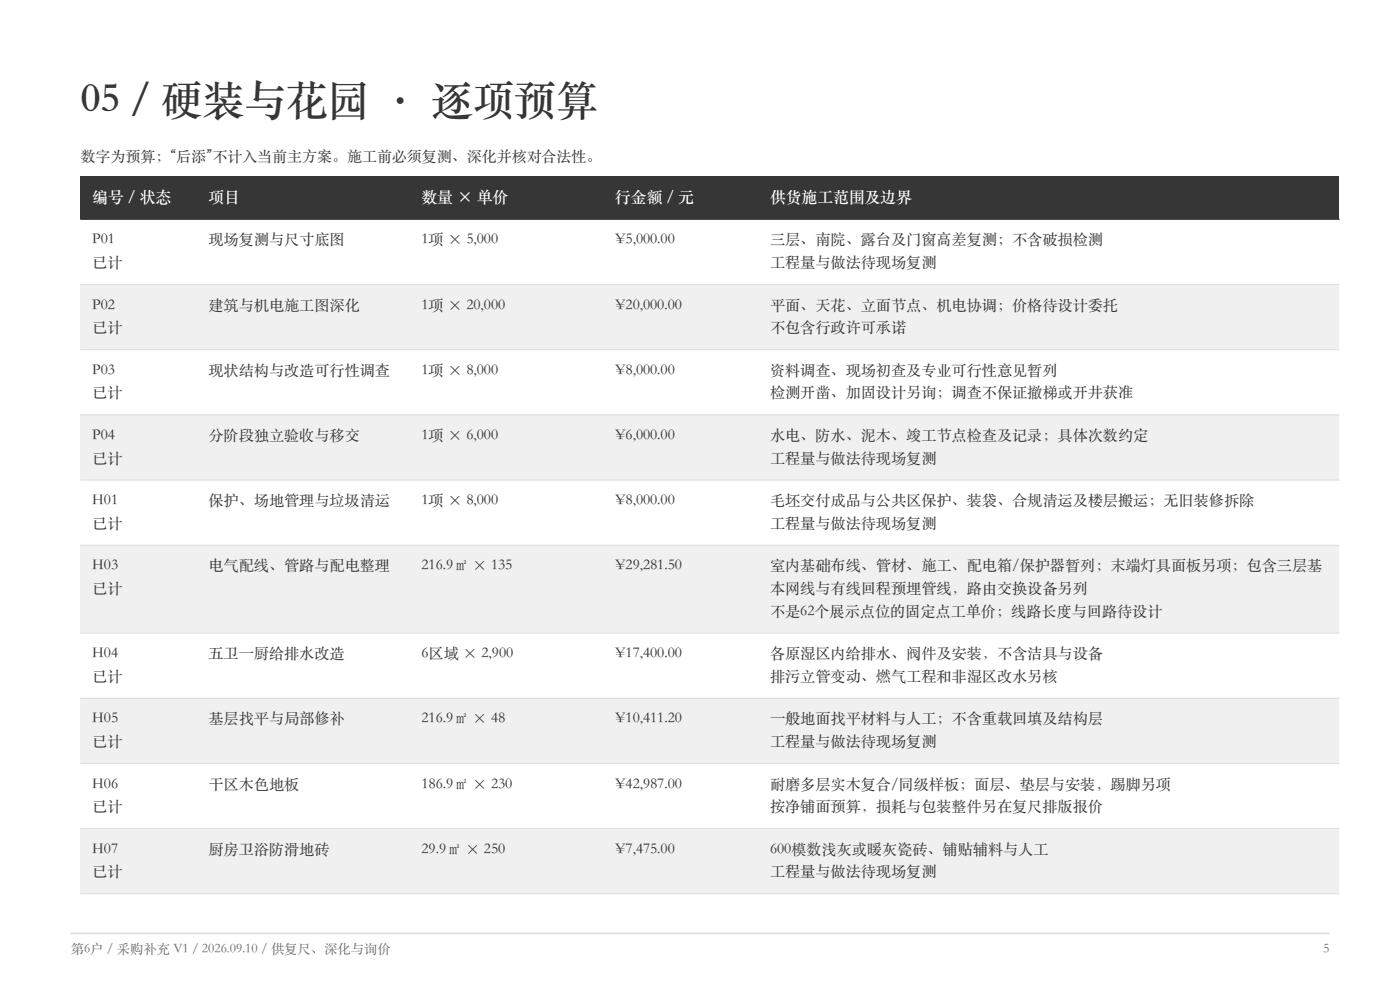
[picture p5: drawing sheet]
<svg xmlns="http://www.w3.org/2000/svg" width="297mm" height="210mm" viewBox="0 0 297 210" stroke-linecap="round" stroke-linejoin="round" font-family="sans-serif">
<defs><g id="words">
<text font-size="8.8" fill="#263d38" x="17.1" y="23.9">05 / 硬装与花园 · 逐项预算</text>
<g font-size="3.4" fill="#fff">
<text x="19.6" y="42.8">编号 / 状态</text>
<text x="44.2" y="42.8">项目</text>
<text x="89.4" y="42.8">数量 × 单价</text>
<text x="130.5" y="42.8">行金额 / 元</text>
<text x="163.4" y="42.8">供货施工范围及边界</text>
</g>
<g font-size="3.2" fill="#263d38">
<text x="17.1" y="34.2">数字为预算；“后添”不计入当前主方案。施工前必须复测、深化并核对合法性。</text>
<text x="19.6" y="51.8">P01</text>
<text x="44.2" y="51.8">现场复测与尺寸底图</text>
<text x="89.4" y="51.8">1项 × 5,000</text>
<text x="130.5" y="51.8">¥5,000.00</text>
<text x="163.4" y="51.8">三层、南院、露台及门窗高差复测；不含破损检测</text>
<text x="19.6" y="56.6">已计</text>
<text x="163.4" y="56.6">工程量与做法待现场复测</text>
<text x="19.6" y="65.7">P02</text>
<text x="44.2" y="65.7">建筑与机电施工图深化</text>
<text x="89.4" y="65.7">1项 × 20,000</text>
<text x="130.5" y="65.7">¥20,000.00</text>
<text x="163.4" y="65.7">平面、天花、立面节点、机电协调；价格待设计委托</text>
<text x="19.6" y="70.5">已计</text>
<text x="163.4" y="70.5">不包含行政许可承诺</text>
<text x="19.6" y="79.5">P03</text>
<text x="44.2" y="79.5">现状结构与改造可行性调查</text>
<text x="89.4" y="79.5">1项 × 8,000</text>
<text x="130.5" y="79.5">¥8,000.00</text>
<text x="163.4" y="79.5">资料调查、现场初查及专业可行性意见暂列</text>
<text x="19.6" y="84.3">已计</text>
<text x="163.4" y="84.3">检测开凿、加固设计另询；调查不保证撤梯或开井获准</text>
<text x="19.6" y="93.3">P04</text>
<text x="44.2" y="93.3">分阶段独立验收与移交</text>
<text x="89.4" y="93.3">1项 × 6,000</text>
<text x="130.5" y="93.3">¥6,000.00</text>
<text x="163.4" y="93.3">水电、防水、泥木、竣工节点检查及记录；具体次数约定</text>
<text x="19.6" y="98.1">已计</text>
<text x="163.4" y="98.1">工程量与做法待现场复测</text>
<text x="19.6" y="107.2">H01</text>
<text x="44.2" y="107.2">保护、场地管理与垃圾清运</text>
<text x="89.4" y="107.2">1项 × 8,000</text>
<text x="130.5" y="107.2">¥8,000.00</text>
<text x="163.4" y="107.2">毛坯交付成品与公共区保护、装袋、合规清运及楼层搬运；无旧装修拆除</text>
<text x="19.6" y="112">已计</text>
<text x="163.4" y="112">工程量与做法待现场复测</text>
<text x="19.6" y="121">H03</text>
<text x="19.6" y="125.8">已计</text>
<text x="44.2" y="121">电气配线、管路与配电整理</text>
<text x="89.4" y="121">216.9㎡ × 135</text>
<text x="130.5" y="121">¥29,281.50</text>
<text x="163.4" y="121">室内基础布线、管材、施工、配电箱/保护器暂列；末端灯具面板另项；包含三层基</text>
<text x="163.4" y="125.8">本网线与有线回程预埋管线，路由交换设备另列</text>
<text x="163.4" y="130.6">不是62个展示点位的固定点工单价；线路长度与回路待设计</text>
<text x="19.6" y="139.6">H04</text>
<text x="44.2" y="139.6">五卫一厨给排水改造</text>
<text x="89.4" y="139.6">6区域 × 2,900</text>
<text x="130.5" y="139.6">¥17,400.00</text>
<text x="163.4" y="139.6">各原湿区内给排水、阀件及安装，不含洁具与设备</text>
<text x="19.6" y="144.4">已计</text>
<text x="163.4" y="144.4">排污立管变动、燃气工程和非湿区改水另核</text>
<text x="19.6" y="153.4">H05</text>
<text x="44.2" y="153.4">基层找平与局部修补</text>
<text x="89.4" y="153.4">216.9㎡ × 48</text>
<text x="130.5" y="153.4">¥10,411.20</text>
<text x="163.4" y="153.4">一般地面找平材料与人工；不含重载回填及结构层</text>
<text x="19.6" y="158.2">已计</text>
<text x="163.4" y="158.2">工程量与做法待现场复测</text>
<text x="19.6" y="167.3">H06</text>
<text x="44.2" y="167.3">干区木色地板</text>
<text x="89.4" y="167.3">186.9㎡ × 230</text>
<text x="130.5" y="167.3">¥42,987.00</text>
<text x="163.4" y="167.3">耐磨多层实木复合/同级样板；面层、垫层与安装，踢脚另项</text>
<text x="19.6" y="172.1">已计</text>
<text x="163.4" y="172.1">按净铺面预算，损耗与包装整件另在复尺排版报价</text>
<text x="19.6" y="181.1">H07</text>
<text x="19.6" y="185.9">已计</text>
<text x="44.2" y="181.1">厨房卫浴防滑地砖</text>
<text x="89.4" y="181.1">29.9㎡ × 250</text>
<text x="130.5" y="181.1">¥7,475.00</text>
<text x="163.4" y="181.1">600模数浅灰或暖灰瓷砖、铺贴辅料与人工</text>
<text x="163.4" y="185.9">工程量与做法待现场复测</text>
</g>
<g font-size="2.8" fill="#64736c">
<text x="15" y="202.2">第6户 / 采购补充 V1 / 2026.09.10 / 供复尺、深化与询价</text>
<text x="280.7" y="202.2">5</text>
</g>
</g></defs>
<path d="M15 198h267" fill="none" stroke="#d9ded6" stroke-width=".35"/>
<path d="M17.1 37.3h267v9.2h-267z" fill-rule="evenodd" fill="#263d38"/>
<path d="M17.1 46.5h267v13.8h-267z" fill-rule="evenodd" fill="#fff"/>
<path d="M17.1 60.3h267v13.9h-267z" fill-rule="evenodd" fill="#eff2ea"/>
<path d="M17.1 74.2h267v13.8h-267z" fill-rule="evenodd" fill="#fff"/>
<path d="M17.1 88h267v13.8h-267z" fill-rule="evenodd" fill="#eff2ea"/>
<path d="M17.1 101.8h267v13.9h-267z" fill-rule="evenodd" fill="#fff"/>
<path d="M17.1 115.7h267v18.6h-267z" fill-rule="evenodd" fill="#eff2ea"/>
<path d="M17.1 134.3h267v13.8h-267z" fill-rule="evenodd" fill="#fff"/>
<path d="M17.1 148.1h267v13.8h-267z" fill-rule="evenodd" fill="#eff2ea"/>
<path d="M17.1 161.9h267v13.9h-267z" fill-rule="evenodd" fill="#fff"/>
<path d="M17.1 175.8h267v13.8h-267z" fill-rule="evenodd" fill="#eff2ea"/>
<path d="M17.1 46.5h267" fill="none" stroke="#263d38" stroke-width=".25"/>
<path d="M17.1 60.3h267M17.1 74.2h267M17.1 88h267M17.1 101.8h267M17.1 115.7h267M17.1 134.3h267M17.1 148.1h267M17.1 161.9h267M17.1 175.8h267M17.1 189.6h267" fill="none" stroke="#d9ded6" stroke-width=".21"/>
<use href="#words"/>
</svg>
